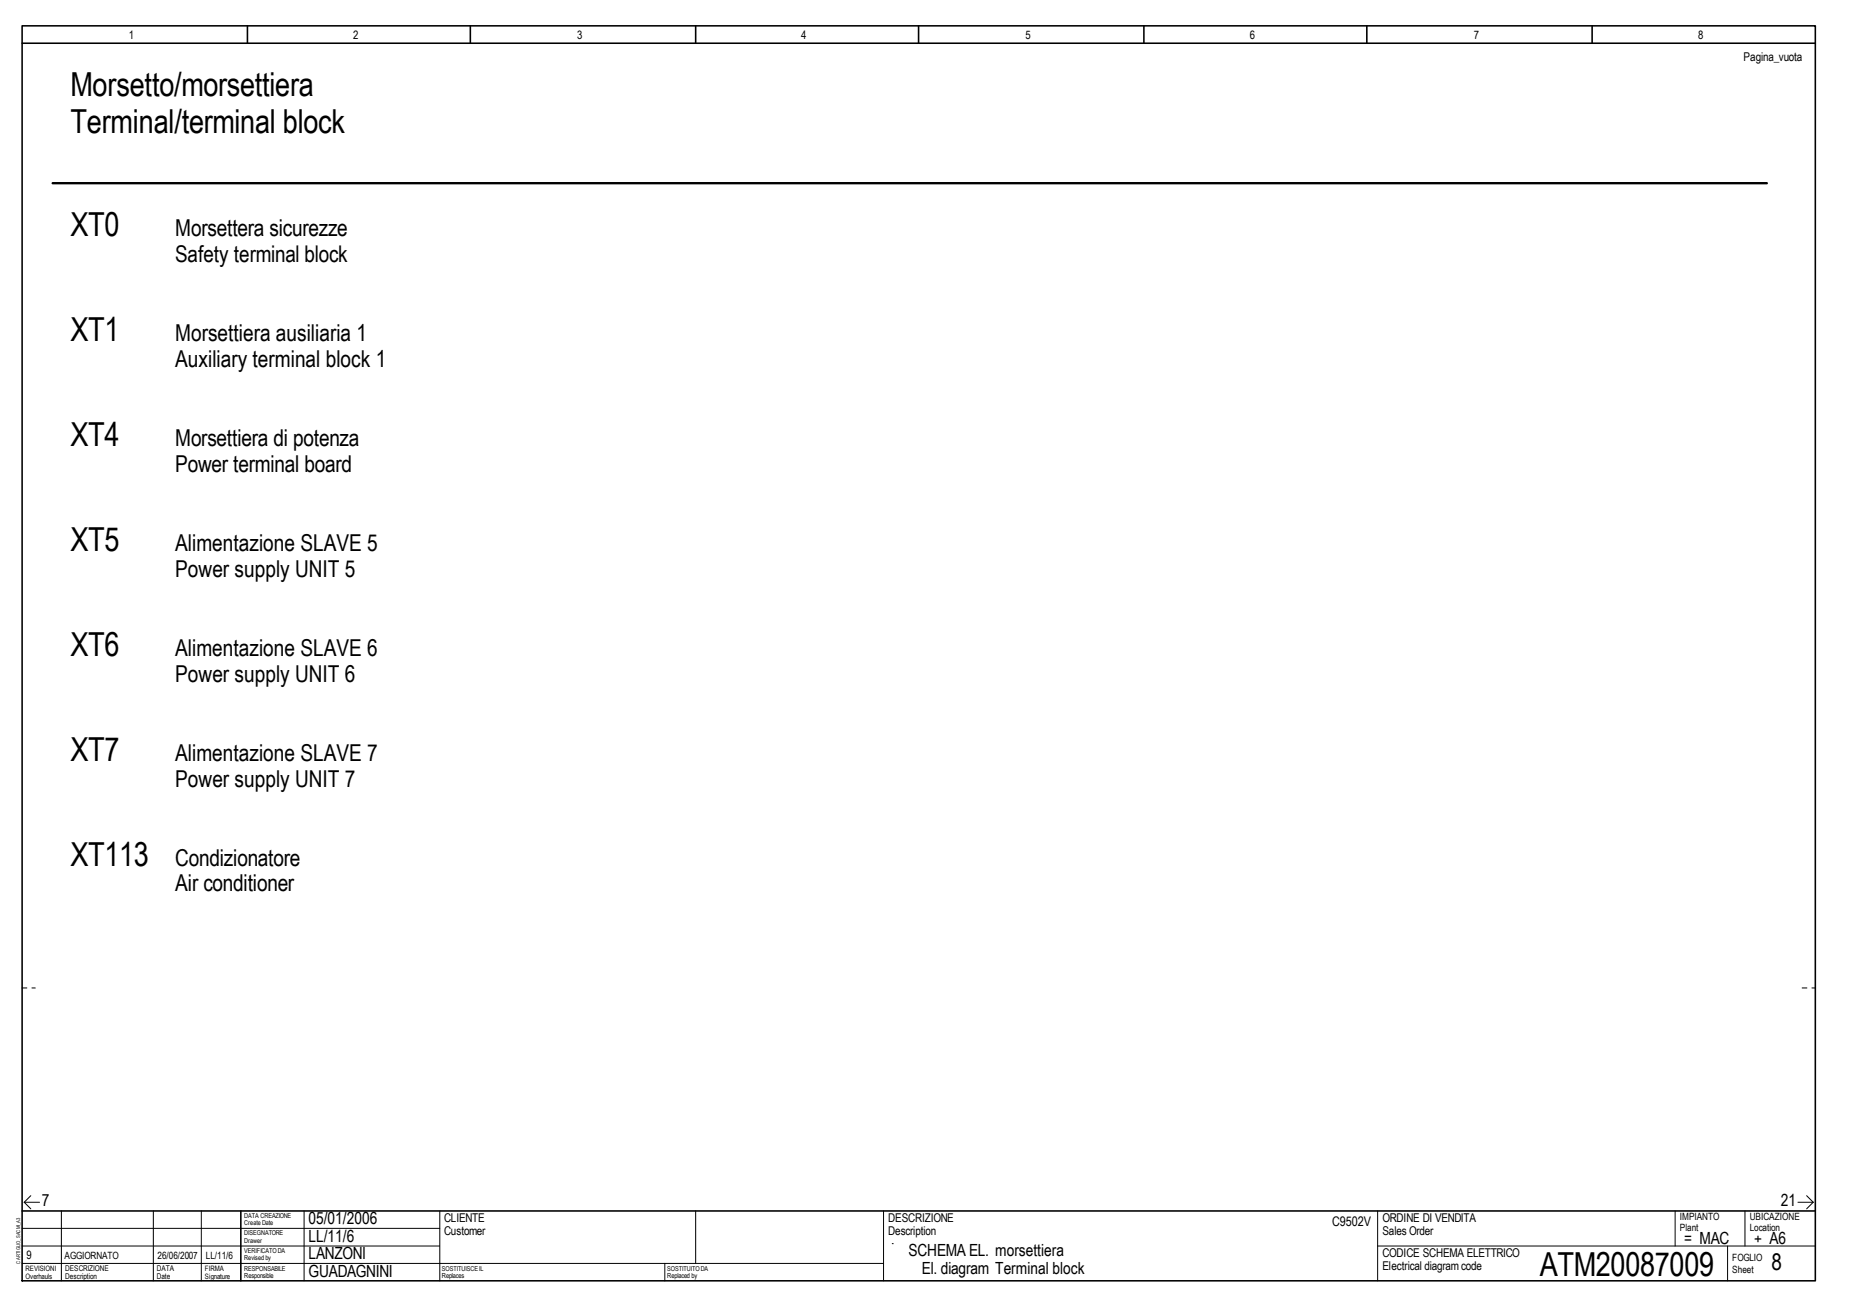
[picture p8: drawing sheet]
<svg xmlns="http://www.w3.org/2000/svg" width="297mm" height="210mm" viewBox="0 0 297 210" stroke-linecap="round" stroke-linejoin="round" font-family="sans-serif">
<defs><g id="words">
<g font-size="5.3">
<text x="11.3" y="15.4">Morsetto/morsettiera</text>
<text x="11.3" y="21.4">Terminal/terminal block</text>
<text x="11.3" y="37.9">XT0</text>
<text x="11.3" y="54.7">XT1</text>
<text x="11.3" y="71.6">XT4</text>
<text x="11.3" y="88.4">XT5</text>
<text x="11.3" y="105.3">XT6</text>
<text x="11.3" y="122.2">XT7</text>
<text x="11.3" y="139">XT113</text>
<text x="247.3" y="204.9">ATM20087009</text>
</g>
<g font-size="3.7">
<text x="28.1" y="37.9">Morsettera sicurezze</text>
<text x="28.1" y="42.1">Safety terminal block</text>
<text x="28.1" y="54.7">Morsettiera ausiliaria 1</text>
<text x="28.1" y="58.9">Auxiliary terminal block 1</text>
<text x="28.1" y="71.6">Morsettiera di potenza</text>
<text x="28.1" y="75.7">Power terminal board</text>
<text x="28.1" y="88.4">Alimentazione SLAVE 5</text>
<text x="28.1" y="92.6">Power supply UNIT 5</text>
<text x="28.1" y="105.3">Alimentazione SLAVE 6</text>
<text x="28.1" y="109.5">Power supply UNIT 6</text>
<text x="28.1" y="122.2">Alimentazione SLAVE 7</text>
<text x="28.1" y="126.3">Power supply UNIT 7</text>
<text x="28.1" y="143.2">Air conditioner</text>
<text x="28.1" y="139">Condizionatore</text>
<text x="284.6" y="204">8</text>
</g>
<g font-size="2.7">
<text x="6.7" y="193.8">7</text>
<text x="49.6" y="196.6">05/01/2006</text>
<text x="286.1" y="193.8">21</text>
<text x="49.6" y="202.2">LANZONI</text>
<text x="49.6" y="199.4">LL/11/6</text>
<text x="146" y="201.7">SCHEMA EL. morsettiera</text>
<text x="270.5" y="199.7">= MAC</text>
<text x="281.8" y="199.7">+ A6</text>
<text x="49.6" y="205">GUADAGNINI</text>
<text x="148.1" y="204.6">El. diagram Terminal block</text>
</g>
<text font-size="2.1" x="214" y="196.9">C9502V</text>
<g font-size="1.9">
<text x="20.7" y="6.3">1</text>
<text x="56.7" y="6.3">2</text>
<text x="92.7" y="6.3">3</text>
<text x="128.7" y="6.3">4</text>
<text x="164.8" y="6.3">5</text>
<text x="200.8" y="6.3">6</text>
<text x="236.8" y="6.3">7</text>
<text x="272.8" y="6.3">8</text>
<text x="280.1" y="9.8">Pagina_vuota</text>
<text x="71.3" y="196.2">CLIENTE</text>
<text x="142.7" y="196.2">DESCRIZIONE</text>
<text x="222.1" y="196.2">ORDINE DI VENDITA</text>
<text x="4.3" y="202.2">9</text>
<text x="71.3" y="198.4">Customer</text>
<text x="142.7" y="198.4">Description</text>
<text x="222.1" y="201.8">CODICE SCHEMA ELETTRICO</text>
<text x="222.1" y="198.4">Sales Order</text>
<text x="222.1" y="204">Electrical diagram code</text>
</g>
<g font-size="1.6">
<text x="269.9" y="195.9">IMPIANTO</text>
<text x="269.9" y="197.7">Plant</text>
<text x="281.1" y="195.9">UBICAZIONE</text>
<text x="281.1" y="197.7">Location</text>
<text x="10.4" y="202.2">AGGIORNATO</text>
<text x="25.3" y="202.2">26/06/2007</text>
<text x="33.1" y="202.2">LL/11/6</text>
<text x="278.3" y="202.6">FOGLIO</text>
<text x="278.3" y="204.4">Sheet</text>
</g>
<g font-size="1.3">
<text x="10.5" y="204">DESCRIZIONE</text>
<text x="10.5" y="205.4">Description</text>
<text x="25.2" y="204">DATA</text>
<text x="25.2" y="205.4">Date</text>
</g>
<g font-size="1.2">
<text x="4.1" y="204">REVISIONI</text>
<text x="4.1" y="205.4">Overhauls</text>
<text x="32.9" y="204">FIRMA</text>
<text x="32.9" y="205.4">Signature</text>
</g>
<g font-size="1.1">
<text x="39.2" y="195.6">DATA CREAZIONE</text>
<text x="39.2" y="196.8">Create Date</text>
<text x="39.2" y="198.4">DISEGNATORE</text>
<text x="39.2" y="199.6">Drawer</text>
<text x="39.2" y="201.2">VERIFICATO DA</text>
<text x="39.2" y="202.4">Revised by</text>
<text x="39.2" y="204">RESPONSABILE</text>
<text x="39.2" y="205.2">Responsible</text>
<text x="71" y="204.1">SOSTITUISCE IL</text>
<text x="71" y="205.3">Replaces</text>
<text x="107.2" y="204.1">SOSTITUITO DA</text>
<text x="107.2" y="205.3">Replaced by</text>
</g>
<text font-size=".8" x="3.2" y="202.9" transform="rotate(-90 3.2 202.9)">CARTIGLIO_SACMI_A3</text>
</g></defs>
<path d="M3.6 4.1h288v201.6h-288zM3.6 6.9h288M39.7 4.1v2.8M75.6 4.1v2.8M111.8 4.1v2.8M147.6 4.1v2.8M183.8 4.1v2.8M219.6 4.1v2.8M255.8 4.1v2.8M3.6 194.5h288M38.7 194.5v11.2" fill="none" stroke="#000" stroke-width=".25"/>
<g fill="none" stroke="#000" stroke-width=".16">
<path d="M3.6 197.3h67.1M3.9 193.1l1 1M3.9 193.1h2.4M4.9 192l-1 1.1M9.9 194.5v11.2M24.6 194.5v11.2M32.3 194.5v11.2M48.8 194.5v11.2M70.7 194.5v11.2M111.8 194.5v8.4M288.8 193.1h2.5M290.2 192l1.1 1.1"/>
<path d="M291.3 193.1l-1.1 1M3.6 200.1h67.1M3.6 202.9h138.3M106.8 202.9v2.8"/>
</g>
<path d="M3.6 158.7h2.1M289.5 158.7h2.1" fill="none" stroke="#000" stroke-width=".16" stroke-dasharray=".8 .8"/>
<path d="M114.2 195.2h26v7h-26z" fill-rule="evenodd" fill="#fff"/>
<path d="M141.9 194.5v11.2M143.3 199.7h.1M221.3 194.5v11.2M269.1 194.5v5.6M280.3 194.5v5.6M221.3 200.1h70.3M277.5 200.1v5.6" fill="none" stroke="#000" stroke-width=".16"/>
<path d="M8.5 29.4h275.3" fill="none" stroke="#000" stroke-width=".38"/>
<use href="#words"/>
</svg>
